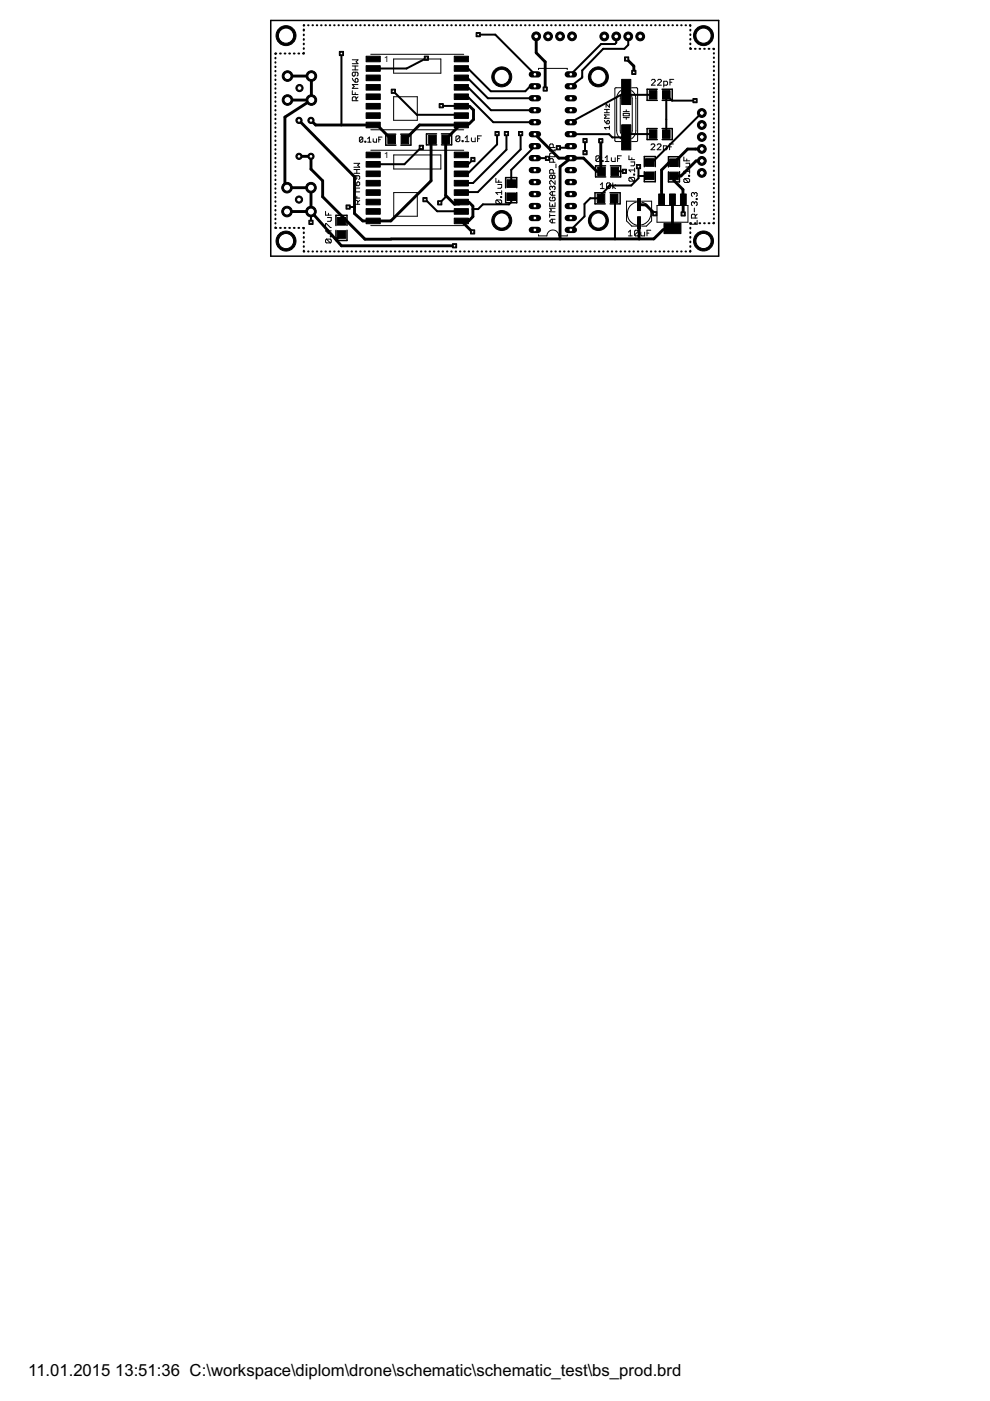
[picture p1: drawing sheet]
<svg xmlns="http://www.w3.org/2000/svg" width="210mm" height="297mm" viewBox="0 0 210 297" stroke-linecap="round" stroke-linejoin="round" font-family="sans-serif">
<defs><g id="words">
<g font-size="4">
<text x="6" y="291.7">11.01.2015</text>
<text x="24.4" y="291.7">13:51:36 C:\workspace\diplom\drone\schematic\schematic_test\bs_prod.brd</text>
</g>
<g font-size="2">
<text x="81.5" y="13.2">1</text>
<text x="81.5" y="33.5">1</text>
</g>
</g></defs>
<g fill="#000" stroke="#000" stroke-width=".21">
<path d="M77.6 17.9h3v1.2h-3zM77.6 15.9h3v1.2h-3zM77.6 13.9h3v1.2h-3zM77.6 11.9h3v1.2h-3zM77.6 19.9h3v1.2h-3zM96.3 19.9h3v1.2h-3zM96.3 17.9h3v1.2h-3zM96.3 15.9h3v1.2h-3zM96.3 13.9h3v1.2h-3zM96.3 11.9h3v1.2h-3zM131.8 16.8h2v5.4h-2zM137.7 19.2h1.6v1.8h-1.6z"/>
<path d="M140.5 19.2h1.6v1.8h-1.6zM77.6 21.9h3v1.2h-3zM77.6 23.9h3v1.2h-3zM77.6 25.9h3v1.2h-3zM77.6 38.2h3v1.2h-3zM77.6 36.3h3v1.1h-3zM77.6 34.2h3v1.2h-3zM77.6 32.3h3v1.1h-3zM82.2 28.7h1.6v1.8h-1.6zM85 28.7h1.7v1.8h-1.7zM90.9 28.7h1.6v1.7h-1.6zM93.7 28.7h1.6v1.7h-1.6z"/>
<path d="M96.3 25.9h3v1.2h-3zM96.3 23.9h3v1.2h-3zM96.3 21.9h3v1.2h-3zM96.3 38.2h3v1.2h-3zM96.3 36.3h3v1.1h-3zM96.3 34.2h3v1.2h-3zM96.3 32.3h3v1.1h-3zM107.5 38.1h1.8v1.6h-1.8zM126.7 35.5h1.6v1.7h-1.6zM129.5 35.5h1.6v1.7h-1.6zM131.8 26.5h2v5.3h-2zM136.9 33.7h1.8v1.6h-1.8z"/>
<path d="M136.9 36.5h1.8v1.6h-1.8zM137.7 27.5h1.6v1.8h-1.6zM140.5 27.5h1.6v1.8h-1.6zM142 33.7h1.8v1.6h-1.8zM142 36.5h1.8v1.6h-1.8zM71.5 46.1h1.8v1.6h-1.8zM71.5 48.9h1.8v1.6h-1.8zM77.6 40.2h3v1.2h-3zM77.6 42.2h3v1.2h-3zM77.6 44.2h3v1.2h-3zM77.6 46.2h3v1.2h-3zM96.3 46.2h3v1.2h-3z"/>
<path d="M96.3 44.2h3v1.2h-3zM96.3 42.2h3v1.2h-3zM96.3 40.2h3v1.2h-3zM107.5 40.9h1.8v1.6h-1.8zM126.6 41.1h1.6v1.8h-1.6zM129.4 41.1h1.6v1.8h-1.6zM135.2 42.1h.6v2.5h-.6zM135.2 46h.6v2.5h-.6zM139.7 41.1h1.2v2.3h-1.2zM140.8 47.3h3.6v2.2h-3.6zM142 41.1h1.2v2.3h-1.2zM144.3 41.1h1.2v2.3h-1.2z"/>
</g>
<g fill="none" stroke="#000" stroke-width=".61">
<path d="M61 16.1h5v5.1M113.7 7.7v3.5l1.9 1.9v5.8M132.9 12.5l1.5 1.5v1.3M60.9 39.8h5v5.1M61 21.2h5M63.4 33.1h2.5v2.8l2.5 2.4v3.4l9 9h5.5M63.4 25.5l11.8 12v7.8l1.7 1.5h6l8.5-8.5v-8.5M65.9 25.5l1 1h12.2M66 21.2l-5.6 3.6v15.5M79.9 26.5l3.1 3.1M97.5 26.5l-3 3v11.9l1.9 1.9M97.8 26.5h-8.9l-3 3.1"/>
<path d="M99.6 22.5l.8 .8v2l-1 1M113.4 28.4l5.1 5.1h5.2l2.8 2.8M121 33.5l-2.3 1.8v15.4M127.4 29.8v6.5M142.9 34.5h-1.1l-1.5 1.5v6.2M142.9 37.3v1l1.9 1.9v2M148.8 31.6h-3l-2.9 2.9M148.8 34.1h-1.2l-3.2 3.2h-1.5M60.9 44.9h5M65.9 44.9l6.5 7.2h24M72.4 49.7l-.9 .9M97.8 46.8l2.3 2.4"/>
<path d="M99.4 42.8l.9 .9v2.2l-1 1M135.5 43.4l1.4 .1 1.9 1.8M135.5 47.2v3.5M140.6 48.7l-2 2h-55.6M142.6 42.2v6.2M144.8 43.2v2.2"/>
</g>
<g fill="none" stroke="#000" stroke-width=".42">
<path d="M58.4 12.3v.1M58.4 13.2v.1M58.4 14.1v.1M58.4 15v.1M58.4 16v.1M58.4 16.9v.1M58.4 17.8v.1M58.4 18.7v.1M58.4 19.6v.1M58.6 11.3l-.2 .2M59.4 11.3h.1M60.3 11.3h.2"/>
<path d="M61.3 11.3h.2M62.3 11.3h.2M63.3 11.3h.1M64.4 6.2v.3M64.4 7.3v.2M64.4 8.3v.1M64.4 9.2v.2M64.4 10.2v.2M64.4 11.2v.1h-.2M64.5 5.4h-.1M65.3 5.4h.1M66.3 5.4h.1"/>
<path d="M67.2 5.4h.1M68.1 5.4h.1M69 5.4h.1M69.9 5.4h.1M70.8 5.4h.2M71.8 5.4h.1M72.4 11.3v15.2M72.7 5.4h.1M73.6 5.4h.1M74.5 5.4h.1M75.4 5.4h.1M76.4 5.4h.1"/>
<path d="M77.3 5.4h.1M78.2 5.4h.1M79.1 5.4h.1M80 5.4h.1M81 5.4h.1M81.9 5.4h.1M82.8 5.4h.1M83.4 19.3l5 5h10l-.2 .2h-.4l-.2-.2M83.7 5.4h.1M84.6 5.4h.2M85.6 5.4h.1M86.5 5.4h.1"/>
<path d="M87.4 5.4h.1M88.3 5.4h.1M89.2 5.4h.1M90.1 5.4h.2M90.4 12.3l-4.2 2.2h-7.1M91.1 5.4h.1M92 5.4h.1M92.9 5.4h.1M93.8 5.4h.1M94.8 5.4h.1M95.7 5.4h.1M96.6 5.4h.1"/>
<path d="M97.5 5.4h.1M97.8 18.5l1.6 .1 4.7 4.8h9.3M97.8 16.5l.1 .1h1.4l4.1 4.2h10M97.8 14.5l1.5 .1 4.8 4.7h7.3l1-1h1M98.4 5.4h.2M99.4 5.4h.1M100.3 5.4h.1M101.2 5.4h.1M101.4 7.3h3.6l8.4 8.5M102.1 5.4h.1M103 5.4h.1M103.9 5.4h.2"/>
<path d="M104.9 5.4h.1M105.8 5.4h.1M106.7 5.4h.1M107.6 5.4h.1M108.5 5.4h.2M109.5 5.4h.1M110.4 5.4h.1M111.3 5.4h.1M112.2 5.4h.1M113.2 5.4h.1M114.1 5.4h.1M115 5.4h.1"/>
<path d="M115.9 5.4h.1M116.8 5.4h.1M117.8 5.4h.1M118.7 5.4h.1M119.6 5.4h.1M120.5 5.4h.1M121.4 5.4h.1M122.3 5.4h.1M123.3 5.4h.1M124.2 5.4h.1M125.1 5.4h.1M126 5.4h.1"/>
<path d="M127 5.4h.1M127.9 5.4h.1M128.8 5.4h.1M129.7 5.4h.1M130.6 5.4h.1M130.7 7.7v1.4l-.3 .2h-3l-6.4 6.5M131.6 5.4h.1M132.5 5.4h.1M133.2 7.7v1.8l-.8 .9h-4.5l-4.5 4.5v1.5l-2.4 1.9M133.4 5.4h.1M134.3 5.4h.1M135.2 5.4h.1"/>
<path d="M136.1 5.4h.1M137.1 5.4h.1M138 5.4h.1M138.9 5.4h.1M139.8 5.4h.1M140.7 5.4h.2M141.7 5.4h.1M142.6 5.4h.1M143.5 5.4h.1M144.4 5.4h.1M145.4 5.4h.1M146.3 5.4l.1 .1"/>
<path d="M146.4 6.3v.2M146.4 7.3v.1M146.4 8.3v.1M146.4 9.2v.2M146.4 10.2v.2h.1M147.3 10.4h.2M148.3 10.4h.2M149.3 10.4h.1M150.2 10.4h.2M151.2 10.4l.2 .1M151.4 11.3v.1M151.4 12.2v.1"/>
<path d="M151.4 13.1v.1M151.4 14v.1M151.4 14.9v.2M151.4 15.9v.1M151.4 16.8v.1M151.4 17.7v.1M151.4 18.6v.2M151.4 19.6v.1M58.4 20.6v.1M58.4 21.5v.1M58.4 22.4v.1M58.4 23.3v.1"/>
<path d="M58.4 24.2v.2M58.4 25.2v.1M58.4 26.1v.1M58.4 27v.1M58.4 27.9v.1M58.4 28.9v.1M58.4 29.8v.1M58.4 30.7v.1M58.4 31.6v.1M58.4 32.5v.2M58.4 33.5v.1M58.4 34.4v.1"/>
<path d="M58.4 35.3v.1M58.4 36.2v.1M58.4 37.1v.2M58.4 38.1v.1M58.4 39v.1M58.4 39.9v.1M60.9 39.8l-.5 .5M66 39.7l-.1 .1M79.1 26.5h.8M79.7 34.8h.1M89.3 31.2l-3.6 3.6h-6.6M91.7 29.5l-.3 .3"/>
<path d="M93.6 22.4l6 .1M97.8 20.5l.2 .2h1.4l5.2 5.2h8.8M99.4 26.3h-1.4l-.5 .2M100.3 33.8l-1 1-1.5 .1M105.4 28.3v2.3l-6.3 6.3h-1.3M107.4 28.3v3.4l-7.1 7.1h-2.5M110.4 28.3v3.4l-9.1 9-3.5 .1M113.4 33.5l2.7 .1M113.4 31l-5 5v3.3M121 31l-.3 .3h-2.3M124 29.8v2.6M126.5 36.3h1"/>
<path d="M127.4 33.3h.1M127.4 36.3h.1M132.4 36.3h-2.1M135.4 35.3v2.5l-1.6 1.5h-4.4l-2 2v1M137.8 37.3h-2.4M138.5 28.4h-5l-.7 .7h-3l-.7-.7-8 .1M138.5 20.1h-5.1l-.6-.6-11.7 6.4M142.9 37.3h.1M142.9 34.5h.1M147.3 21.3h-4.8l-1.2-1.2v8.3M148.8 31.6h.1M148.8 24l-10.6 10.5h-.4l.1-.1"/>
<path d="M151.4 20.5v.1M151.4 21.4v.1M151.4 22.3v.1M151.4 23.2v.1M151.4 24.2v.1M151.4 25.1v.1M151.4 26v.1M151.4 26.9v.2M151.4 27.9v.1M151.4 28.8v.1M151.4 29.7v.1M151.4 30.6v.1"/>
<path d="M151.4 31.5v.1M151.4 32.5v.1M151.4 33.4v.1M151.4 34.3v.1M151.4 35.2v.1M151.4 36.2v.1M151.4 37.1v.1M151.4 38v.1M151.4 38.9v.1M151.4 39.8v.1M58.4 40.8v.1M58.4 41.8v.1"/>
<path d="M58.4 42.7v.1M58.4 43.6v.1M58.4 44.5v.1M58.4 45.4v.2M58.4 46.4v.1M58.4 47.3v.1M58.4 48.2l.2 .1M59.4 48.3h.1M60.3 48.3h.2M61.3 48.3h.2M62.3 48.3h.2M63.3 48.3h.1"/>
<path d="M64.2 48.3h.2v.2M64.4 49.3v.1M64.4 50.2v.2M64.4 51.2v.2M64.4 52.2v.1M64.4 53.1l.1 .2M65.3 53.3h.1M65.9 44.9v2.2M66.3 53.3h.1M67.2 53.3h.1M68.1 53.3h.1M69 53.3h.1"/>
<path d="M69.9 53.3h.1M70.8 53.3h.2M71.1 50.6h.4M71.8 53.3h.1M72.7 53.3h.1M72.7 46v.6l-.3 .3M73.6 53.3h.1M74.5 53.3h.1M75.2 43.9h-1.4M75.4 53.3h.1M76.4 53.3h.1M77.3 53.3h.1"/>
<path d="M78.2 53.3h.1M79.1 53.3h.1M80 53.3h.1M81 53.3h.1M81.9 53.3h.1M82.8 53.3h.1M83 50.7h-.1M83.7 53.3h.1M84.6 53.3h.2M85.6 53.3h.1M86.5 53.3h.1M87.4 53.3h.1"/>
<path d="M88.3 53.3h.1M89.2 53.3h.1M90.1 42.3l2.6 2.5h5.1M90.1 53.3h.2M91.1 53.3h.1M92 53.3h.1M92.9 53.3h.1M93.8 53.3h.1M94.5 41.4v.4l-1.3 1.2M94.8 53.3h.1M95.7 53.3h.1M96.6 53.3h.1"/>
<path d="M97.5 53.3h.1M97.8 46.8l1.5 .1M98.4 53.3h.2M99.4 53.3h.1M99.4 42.8h-1.6l-.5 .5h-.9M100.1 49.2h.1M100.3 53.3h.1M101.2 53.3h.1M102.1 53.3h.1M103 53.3h.1M103.9 53.3h.2M104.9 53.3h.1"/>
<path d="M105.8 53.3h.1M106.7 53.3h.1M107.6 53.3h.1M108.4 41.7v1.2l-.5 .4h-5.5l-1 1h-1.1M108.4 41.7h.1M108.5 53.3h.2M109.5 53.3h.1M110.4 53.3h.1M111.3 53.3h.1M112.2 53.3h.1M113.2 53.3h.1M114.1 53.3h.1"/>
<path d="M115 53.3h.1M115.9 53.3h.1M116.8 53.3h.1M117.8 53.3h.1M118.7 53.3h.1M119.6 53.3h.1M120.5 53.3h.1M121.4 53.3h.1M122.3 53.3h.1M123.3 53.3h.1M124.2 53.3h.1M125.1 53.3h.1"/>
<path d="M126 53.3h.1M127 53.3h.1M127.4 42.4v-.4h-2.3l-1.2 1.2v2.7l-2.9 2.8M127.9 53.3h.1M128.8 53.3h.1M129.7 53.3h.1M130.2 42l.2 .2v8.5M130.6 53.3h.1M131.6 53.3h.1M132.5 53.3h.1M133.4 53.3h.1M134.3 53.3h.1"/>
<path d="M135.2 53.3h.1M135.5 47.2h.1M135.7 43.2l-.2 .2M136.1 53.3h.1M137.1 53.3h.1M138 53.3h.1M138.9 53.3h.1M139.8 53.3h.1M140.7 53.3h.2M141.7 53.3h.1M142.6 53.3h.1M142.6 48.4h-1.6l-.4 .3"/>
<path d="M143.5 53.3h.1M144.4 53.3h.1M144.8 42.2v1M145.4 53.3h.1M146.4 53.1l-.1 .2M146.4 48.3v.2M146.4 49.3v.1M146.4 50.2v.2M146.4 51.2v.2M146.4 52.2v.1M146.5 47.3h-.1v.2M147.3 47.3h.2"/>
<path d="M148.3 47.3h.2M149.3 47.3h.1M150.2 47.3h.2M151.4 47.2l-.2 .1M151.4 40.8v.1M151.4 41.7v.1M151.4 42.6v.1M151.4 43.5v.1M151.4 44.4v.2M151.4 45.4v.1M151.4 46.3v.1"/>
</g>
<path d="M120.4 48.7h1.3" fill="none" stroke="#000" stroke-width="1.3"/>
<circle cx="121" cy="48.7" r=".4" fill="#fff" stroke="#000" stroke-width=".21"/>
<path d="M120.4 46.2h1.3" fill="none" stroke="#000" stroke-width="1.3"/>
<circle cx="121" cy="46.2" r=".4" fill="#fff" stroke="#000" stroke-width=".21"/>
<path d="M120.4 43.7h1.3" fill="none" stroke="#000" stroke-width="1.3"/>
<circle cx="121" cy="43.7" r=".4" fill="#fff" stroke="#000" stroke-width=".21"/>
<path d="M120.4 41.1h1.3" fill="none" stroke="#000" stroke-width="1.3"/>
<circle cx="121" cy="41.1" r=".4" fill="#fff" stroke="#000" stroke-width=".21"/>
<path d="M120.4 38.6h1.3" fill="none" stroke="#000" stroke-width="1.3"/>
<circle cx="121" cy="38.6" r=".4" fill="#fff" stroke="#000" stroke-width=".21"/>
<path d="M120.4 36.1h1.3" fill="none" stroke="#000" stroke-width="1.3"/>
<circle cx="121" cy="36.1" r=".4" fill="#fff" stroke="#000" stroke-width=".21"/>
<path d="M120.4 33.5h1.3" fill="none" stroke="#000" stroke-width="1.3"/>
<circle cx="121" cy="33.5" r=".4" fill="#fff" stroke="#000" stroke-width=".21"/>
<path d="M120.4 31h1.3" fill="none" stroke="#000" stroke-width="1.3"/>
<circle cx="121" cy="31" r=".4" fill="#fff" stroke="#000" stroke-width=".21"/>
<path d="M120.4 28.4h1.3" fill="none" stroke="#000" stroke-width="1.3"/>
<circle cx="121" cy="28.4" r=".4" fill="#fff" stroke="#000" stroke-width=".21"/>
<path d="M120.4 25.9h1.3" fill="none" stroke="#000" stroke-width="1.3"/>
<circle cx="121" cy="25.9" r=".4" fill="#fff" stroke="#000" stroke-width=".21"/>
<path d="M120.4 23.4h1.3" fill="none" stroke="#000" stroke-width="1.3"/>
<circle cx="121" cy="23.4" r=".4" fill="#fff" stroke="#000" stroke-width=".21"/>
<path d="M120.4 20.8h1.3" fill="none" stroke="#000" stroke-width="1.3"/>
<circle cx="121" cy="20.8" r=".4" fill="#fff" stroke="#000" stroke-width=".21"/>
<path d="M120.4 18.3h1.3" fill="none" stroke="#000" stroke-width="1.3"/>
<circle cx="121" cy="18.3" r=".4" fill="#fff" stroke="#000" stroke-width=".21"/>
<path d="M120.4 15.8h1.3" fill="none" stroke="#000" stroke-width="1.3"/>
<circle cx="121" cy="15.8" r=".4" fill="#fff" stroke="#000" stroke-width=".21"/>
<path d="M112.8 15.8h1.3" fill="none" stroke="#000" stroke-width="1.3"/>
<circle cx="113.4" cy="15.8" r=".4" fill="#fff" stroke="#000" stroke-width=".21"/>
<path d="M112.8 18.3h1.3" fill="none" stroke="#000" stroke-width="1.3"/>
<circle cx="113.4" cy="18.3" r=".4" fill="#fff" stroke="#000" stroke-width=".21"/>
<path d="M112.8 20.8h1.3" fill="none" stroke="#000" stroke-width="1.3"/>
<circle cx="113.4" cy="20.8" r=".4" fill="#fff" stroke="#000" stroke-width=".21"/>
<path d="M112.8 23.4h1.3" fill="none" stroke="#000" stroke-width="1.3"/>
<circle cx="113.4" cy="23.4" r=".4" fill="#fff" stroke="#000" stroke-width=".21"/>
<path d="M112.8 25.9h1.3" fill="none" stroke="#000" stroke-width="1.3"/>
<circle cx="113.4" cy="25.9" r=".4" fill="#fff" stroke="#000" stroke-width=".21"/>
<path d="M112.8 28.4h1.3" fill="none" stroke="#000" stroke-width="1.3"/>
<circle cx="113.4" cy="28.4" r=".4" fill="#fff" stroke="#000" stroke-width=".21"/>
<path d="M112.8 31h1.3" fill="none" stroke="#000" stroke-width="1.3"/>
<circle cx="113.4" cy="31" r=".4" fill="#fff" stroke="#000" stroke-width=".21"/>
<path d="M112.8 33.5h1.3" fill="none" stroke="#000" stroke-width="1.3"/>
<circle cx="113.4" cy="33.5" r=".4" fill="#fff" stroke="#000" stroke-width=".21"/>
<path d="M112.8 36.1h1.3" fill="none" stroke="#000" stroke-width="1.3"/>
<circle cx="113.4" cy="36.1" r=".4" fill="#fff" stroke="#000" stroke-width=".21"/>
<path d="M112.8 38.6h1.3" fill="none" stroke="#000" stroke-width="1.3"/>
<circle cx="113.4" cy="38.6" r=".4" fill="#fff" stroke="#000" stroke-width=".21"/>
<path d="M112.8 41.1h1.3" fill="none" stroke="#000" stroke-width="1.3"/>
<circle cx="113.4" cy="41.1" r=".4" fill="#fff" stroke="#000" stroke-width=".21"/>
<path d="M112.8 43.7h1.3" fill="none" stroke="#000" stroke-width="1.3"/>
<circle cx="113.4" cy="43.7" r=".4" fill="#fff" stroke="#000" stroke-width=".21"/>
<path d="M112.8 46.2h1.3" fill="none" stroke="#000" stroke-width="1.3"/>
<circle cx="113.4" cy="46.2" r=".4" fill="#fff" stroke="#000" stroke-width=".21"/>
<path d="M112.8 48.7h1.3" fill="none" stroke="#000" stroke-width="1.3"/>
<circle cx="113.4" cy="48.7" r=".4" fill="#fff" stroke="#000" stroke-width=".21"/>
<circle cx="63.5" cy="18.7" r=".76" fill="#000" stroke="#000" stroke-width=".21"/>
<circle cx="63.5" cy="18.7" r=".51" fill="#fff" stroke="#000" stroke-width=".21"/>
<circle cx="66" cy="16.1" r="1.12" fill="#000" stroke="#000" stroke-width=".21"/>
<circle cx="66" cy="16.1" r=".74" fill="#fff" stroke="#000" stroke-width=".21"/>
<circle cx="61" cy="16.1" r="1.12" fill="#000" stroke="#000" stroke-width=".21"/>
<circle cx="61" cy="16.1" r=".74" fill="#fff" stroke="#000" stroke-width=".21"/>
<circle cx="61" cy="21.2" r="1.12" fill="#000" stroke="#000" stroke-width=".21"/>
<circle cx="61" cy="21.2" r=".74" fill="#fff" stroke="#000" stroke-width=".21"/>
<circle cx="66" cy="21.2" r="1.12" fill="#000" stroke="#000" stroke-width=".21"/>
<circle cx="66" cy="21.2" r=".74" fill="#fff" stroke="#000" stroke-width=".21"/>
<circle cx="113.7" cy="7.7" r=".93" fill="#000" stroke="#000" stroke-width=".21"/>
<circle cx="113.7" cy="7.7" r=".51" fill="#fff" stroke="#000" stroke-width=".21"/>
<circle cx="116.2" cy="7.7" r=".93" fill="#000" stroke="#000" stroke-width=".21"/>
<circle cx="116.2" cy="7.7" r=".51" fill="#fff" stroke="#000" stroke-width=".21"/>
<circle cx="118.7" cy="7.7" r=".93" fill="#000" stroke="#000" stroke-width=".21"/>
<circle cx="118.7" cy="7.7" r=".51" fill="#fff" stroke="#000" stroke-width=".21"/>
<circle cx="121.3" cy="7.7" r=".93" fill="#000" stroke="#000" stroke-width=".21"/>
<circle cx="121.3" cy="7.7" r=".51" fill="#fff" stroke="#000" stroke-width=".21"/>
<circle cx="126.9" cy="46.8" r="2.12" fill="#000" stroke="#000" stroke-width=".21"/>
<circle cx="126.9" cy="46.8" r="1.61" fill="#fff" stroke="#000" stroke-width=".21"/>
<circle cx="126.9" cy="16.3" r="2.12" fill="#000" stroke="#000" stroke-width=".21"/>
<circle cx="126.9" cy="16.3" r="1.61" fill="#fff" stroke="#000" stroke-width=".21"/>
<circle cx="106.4" cy="16.3" r="2.12" fill="#000" stroke="#000" stroke-width=".21"/>
<circle cx="106.4" cy="16.3" r="1.61" fill="#fff" stroke="#000" stroke-width=".21"/>
<circle cx="106.4" cy="46.8" r="2.12" fill="#000" stroke="#000" stroke-width=".21"/>
<circle cx="106.4" cy="46.8" r="1.61" fill="#fff" stroke="#000" stroke-width=".21"/>
<circle cx="148.8" cy="24" r=".93" fill="#000" stroke="#000" stroke-width=".21"/>
<circle cx="148.8" cy="24" r=".51" fill="#fff" stroke="#000" stroke-width=".21"/>
<circle cx="148.8" cy="26.5" r=".93" fill="#000" stroke="#000" stroke-width=".21"/>
<circle cx="148.8" cy="26.5" r=".51" fill="#fff" stroke="#000" stroke-width=".21"/>
<circle cx="148.8" cy="29" r=".93" fill="#000" stroke="#000" stroke-width=".21"/>
<circle cx="148.8" cy="29" r=".51" fill="#fff" stroke="#000" stroke-width=".21"/>
<circle cx="148.8" cy="31.6" r=".93" fill="#000" stroke="#000" stroke-width=".21"/>
<circle cx="148.8" cy="31.6" r=".51" fill="#fff" stroke="#000" stroke-width=".21"/>
<circle cx="148.8" cy="34.1" r=".93" fill="#000" stroke="#000" stroke-width=".21"/>
<circle cx="148.8" cy="34.1" r=".51" fill="#fff" stroke="#000" stroke-width=".21"/>
<circle cx="148.8" cy="36.7" r=".93" fill="#000" stroke="#000" stroke-width=".21"/>
<circle cx="148.8" cy="36.7" r=".51" fill="#fff" stroke="#000" stroke-width=".21"/>
<circle cx="63.4" cy="42.3" r=".76" fill="#000" stroke="#000" stroke-width=".21"/>
<circle cx="63.4" cy="42.3" r=".51" fill="#fff" stroke="#000" stroke-width=".21"/>
<circle cx="65.9" cy="39.8" r="1.12" fill="#000" stroke="#000" stroke-width=".21"/>
<circle cx="65.9" cy="39.8" r=".74" fill="#fff" stroke="#000" stroke-width=".21"/>
<circle cx="60.9" cy="39.8" r="1.12" fill="#000" stroke="#000" stroke-width=".21"/>
<circle cx="60.9" cy="39.8" r=".74" fill="#fff" stroke="#000" stroke-width=".21"/>
<circle cx="60.9" cy="44.9" r="1.12" fill="#000" stroke="#000" stroke-width=".21"/>
<circle cx="60.9" cy="44.9" r=".74" fill="#fff" stroke="#000" stroke-width=".21"/>
<circle cx="65.9" cy="44.9" r="1.12" fill="#000" stroke="#000" stroke-width=".21"/>
<circle cx="65.9" cy="44.9" r=".74" fill="#fff" stroke="#000" stroke-width=".21"/>
<circle cx="63.4" cy="25.5" r=".66" fill="#000" stroke="#000" stroke-width=".21"/>
<circle cx="63.4" cy="25.5" r=".4" fill="#fff" stroke="#000" stroke-width=".21"/>
<circle cx="63.4" cy="33.1" r=".66" fill="#000" stroke="#000" stroke-width=".21"/>
<circle cx="63.4" cy="33.1" r=".4" fill="#fff" stroke="#000" stroke-width=".21"/>
<circle cx="65.9" cy="33.1" r=".66" fill="#000" stroke="#000" stroke-width=".21"/>
<circle cx="65.9" cy="33.1" r=".4" fill="#fff" stroke="#000" stroke-width=".21"/>
<circle cx="65.9" cy="25.5" r=".66" fill="#000" stroke="#000" stroke-width=".21"/>
<circle cx="65.9" cy="25.5" r=".4" fill="#fff" stroke="#000" stroke-width=".21"/>
<circle cx="135.7" cy="7.7" r=".93" fill="#000" stroke="#000" stroke-width=".21"/>
<circle cx="135.7" cy="7.7" r=".51" fill="#fff" stroke="#000" stroke-width=".21"/>
<circle cx="133.2" cy="7.7" r=".93" fill="#000" stroke="#000" stroke-width=".21"/>
<circle cx="133.2" cy="7.7" r=".51" fill="#fff" stroke="#000" stroke-width=".21"/>
<circle cx="130.7" cy="7.7" r=".93" fill="#000" stroke="#000" stroke-width=".21"/>
<circle cx="130.7" cy="7.7" r=".51" fill="#fff" stroke="#000" stroke-width=".21"/>
<circle cx="128.1" cy="7.7" r=".93" fill="#000" stroke="#000" stroke-width=".21"/>
<circle cx="128.1" cy="7.7" r=".51" fill="#fff" stroke="#000" stroke-width=".21"/>
<path d="M99.8 48.7h.8v.9h-.8z" fill="#000" stroke="#000" stroke-width=".21"/>
<circle cx="100.2" cy="49.2" r=".3" fill="#fff" stroke="#000" stroke-width=".21"/>
<path d="M146.9 20.9h.9v.9h-.9z" fill="#000" stroke="#000" stroke-width=".21"/>
<circle cx="147.4" cy="21.3" r=".3" fill="#fff" stroke="#000" stroke-width=".21"/>
<path d="M117.9 30.9h.9v.9h-.9z" fill="#000" stroke="#000" stroke-width=".21"/>
<circle cx="118.4" cy="31.3" r=".3" fill="#fff" stroke="#000" stroke-width=".21"/>
<path d="M115.6 33.1h.9v.9h-.9z" fill="#000" stroke="#000" stroke-width=".21"/>
<circle cx="116.1" cy="33.6" r=".3" fill="#fff" stroke="#000" stroke-width=".21"/>
<path d="M144.4 44.9h.9v.9h-.9z" fill="#000" stroke="#000" stroke-width=".21"/>
<circle cx="144.8" cy="45.4" r=".3" fill="#fff" stroke="#000" stroke-width=".21"/>
<path d="M138.4 44.9h.9v.9h-.9z" fill="#000" stroke="#000" stroke-width=".21"/>
<circle cx="138.8" cy="45.3" r=".3" fill="#fff" stroke="#000" stroke-width=".21"/>
<path d="M131.9 35.9h.9v.9h-.9z" fill="#000" stroke="#000" stroke-width=".21"/>
<circle cx="132.4" cy="36.3" r=".3" fill="#fff" stroke="#000" stroke-width=".21"/>
<path d="M95.9 51.7h.9v.9h-.9z" fill="#000" stroke="#000" stroke-width=".21"/>
<circle cx="96.4" cy="52.1" r=".3" fill="#fff" stroke="#000" stroke-width=".21"/>
<path d="M115.1 18.4h.9v.9h-.9z" fill="#000" stroke="#000" stroke-width=".21"/>
<circle cx="115.6" cy="18.9" r=".3" fill="#fff" stroke="#000" stroke-width=".21"/>
<path d="M93.1 22h.9v.9h-.9z" fill="#000" stroke="#000" stroke-width=".21"/>
<circle cx="93.6" cy="22.4" r=".3" fill="#fff" stroke="#000" stroke-width=".21"/>
<path d="M92.8 42.6h.9v.9h-.9z" fill="#000" stroke="#000" stroke-width=".21"/>
<circle cx="93.2" cy="43" r=".3" fill="#fff" stroke="#000" stroke-width=".21"/>
<path d="M65.5 46.7h.9v.9h-.9z" fill="#000" stroke="#000" stroke-width=".21"/>
<circle cx="65.9" cy="47.1" r=".3" fill="#fff" stroke="#000" stroke-width=".21"/>
<path d="M133.9 14.9h.9v.9h-.9z" fill="#000" stroke="#000" stroke-width=".21"/>
<circle cx="134.4" cy="15.3" r=".3" fill="#fff" stroke="#000" stroke-width=".21"/>
<path d="M132.4 12.1h.9v.9h-.9z" fill="#000" stroke="#000" stroke-width=".21"/>
<circle cx="132.9" cy="12.5" r=".3" fill="#fff" stroke="#000" stroke-width=".21"/>
<path d="M126.9 29.4h.9v.9h-.9z" fill="#000" stroke="#000" stroke-width=".21"/>
<circle cx="127.4" cy="29.8" r=".3" fill="#fff" stroke="#000" stroke-width=".21"/>
<circle cx="149.2" cy="51.1" r="2.12" fill="#000" stroke="#000" stroke-width=".21"/>
<circle cx="149.2" cy="51.1" r="1.61" fill="#fff" stroke="#000" stroke-width=".21"/>
<circle cx="149.2" cy="7.6" r="2.12" fill="#000" stroke="#000" stroke-width=".21"/>
<circle cx="149.2" cy="7.6" r="1.61" fill="#fff" stroke="#000" stroke-width=".21"/>
<path d="M134.9 34.9h.9v.9h-.9z" fill="#000" stroke="#000" stroke-width=".21"/>
<circle cx="135.4" cy="35.3" r=".3" fill="#fff" stroke="#000" stroke-width=".21"/>
<path d="M109.9 27.9h.9v.9h-.9z" fill="#000" stroke="#000" stroke-width=".21"/>
<circle cx="110.4" cy="28.3" r=".3" fill="#fff" stroke="#000" stroke-width=".21"/>
<path d="M106.9 27.9h.9v.9h-.9z" fill="#000" stroke="#000" stroke-width=".21"/>
<circle cx="107.4" cy="28.3" r=".3" fill="#fff" stroke="#000" stroke-width=".21"/>
<path d="M104.9 27.9h.9v.9h-.9z" fill="#000" stroke="#000" stroke-width=".21"/>
<circle cx="105.4" cy="28.3" r=".3" fill="#fff" stroke="#000" stroke-width=".21"/>
<path d="M123.6 31.9h.9v.9h-.9z" fill="#000" stroke="#000" stroke-width=".21"/>
<circle cx="124" cy="32.4" r=".3" fill="#fff" stroke="#000" stroke-width=".21"/>
<path d="M123.6 29.4h.9v.8h-.9z" fill="#000" stroke="#000" stroke-width=".21"/>
<circle cx="124" cy="29.8" r=".3" fill="#fff" stroke="#000" stroke-width=".21"/>
<path d="M90 11.9h.8v.9h-.8z" fill="#000" stroke="#000" stroke-width=".21"/>
<circle cx="90.4" cy="12.3" r=".3" fill="#fff" stroke="#000" stroke-width=".21"/>
<path d="M83 18.9h.8v.9h-.8z" fill="#000" stroke="#000" stroke-width=".21"/>
<circle cx="83.4" cy="19.3" r=".3" fill="#fff" stroke="#000" stroke-width=".21"/>
<circle cx="60.6" cy="7.6" r="2.12" fill="#000" stroke="#000" stroke-width=".21"/>
<circle cx="60.6" cy="7.6" r="1.61" fill="#fff" stroke="#000" stroke-width=".21"/>
<circle cx="60.6" cy="51.1" r="2.12" fill="#000" stroke="#000" stroke-width=".21"/>
<circle cx="60.6" cy="51.1" r="1.61" fill="#fff" stroke="#000" stroke-width=".21"/>
<path d="M88.9 30.8h.9v.9h-.9z" fill="#000" stroke="#000" stroke-width=".21"/>
<circle cx="89.3" cy="31.2" r=".3" fill="#fff" stroke="#000" stroke-width=".21"/>
<path d="M89.7 41.9h.9v.9h-.9z" fill="#000" stroke="#000" stroke-width=".21"/>
<circle cx="90.1" cy="42.3" r=".3" fill="#fff" stroke="#000" stroke-width=".21"/>
<path d="M99.8 33.4h.9v.9h-.9z" fill="#000" stroke="#000" stroke-width=".21"/>
<circle cx="100.3" cy="33.8" r=".3" fill="#fff" stroke="#000" stroke-width=".21"/>
<path d="M100.9 6.9h.9v.9h-.9z" fill="#000" stroke="#000" stroke-width=".21"/>
<circle cx="101.4" cy="7.3" r=".3" fill="#fff" stroke="#000" stroke-width=".21"/>
<path d="M73.4 43.5h.9v.8h-.9z" fill="#000" stroke="#000" stroke-width=".21"/>
<circle cx="73.8" cy="43.9" r=".3" fill="#fff" stroke="#000" stroke-width=".21"/>
<path d="M71.9 10.9h.9v.9h-.9z" fill="#000" stroke="#000" stroke-width=".21"/>
<circle cx="72.4" cy="11.3" r=".3" fill="#fff" stroke="#000" stroke-width=".21"/>
<g fill="none" stroke="#000" stroke-width=".21">
<path d="M74.7 19.2v.8h1.2M74.7 16.6l.6 .8M74.7 14.8h1.2M74.7 14h1.2M74.7 12.7h1.2l-.4 .4 .4 .4h-1.2M75.3 15.3v.6l-.2 .2-.4-.2v-.4l.2-.2h.8l.2 .2v.4l-.2 .2M75.3 14v.8M75.3 19.6v.4M75.5 16.6l.4 .2v.4l-.2 .2h-.4v-.6zM75.9 17.9h-1.2l.4 .4-.4 .4h1.2M78.6 11.5h19.7M83.5 12.5h10v3h-10z"/>
<path d="M114.2 14.8v-.3h6.1v.3M131.6 18.6h-1.1l-.1 .3v10.9l.1 .2h1.1M131.6 19.2l-.7 .9-.2 .8v6.8l.2 .8 .7 .9M133.9 19.2l.8 .9 .1 .8v6.8a2.01 2.01 0 0 1-.9 1.7M133.9 18.6h1.1l.2 .3v10.9l-.3 .2h-1M138.1 17l.2-.2h.4l.2 .2v.2l-.8 .9h.8M139.4 17l.2-.2h.4l.2 .2v.2l-.8 .9h.8M140.7 18.1h.7l.1-.3v-.4l-.1-.2h-.7v1.3M142 17.4h.5M142.9 16.8h-.9v1.3M75 36.7h1.3M75 35.9h1.3"/>
<path d="M75 34.6h1.3l-.5 .4 .5 .5h-1.3M75 38.6l.6 .8M75.5 21.4v-.7l-.2-.2h-.4l-.2 .2v.7h1.2M75.6 37.3v.6l-.2 .2-.4-.2v-.5l.2-.1h.9l.2 .1v.5l-.2 .2M75.6 35.9v.8M75.8 38.6l.5 .2v.4l-.2 .2h-.5v-.6zM75.9 20.5l-.4 .5M76.3 39.9h-1.3l.4 .4-.4 .4h1.3M76.9 29.3l-.2-.2h-.3l-.2 .2v.7M76.9 29.3v.7l-.2 .1h-.3l-.2-.1M76.9 29.3l-.7 .7M77.4 30h.2v.1h-.2z"/>
<path d="M78 30.1h.7M78 29.4l.3-.3v1M78.6 27.5h19.7M78.6 31.9h19.7M79.1 29.4v.6l.2 .1h.5v-.7M80.3 29.6h.3M81 29.1h-.7v1M83.5 20.5h5v5h-5zM83.5 32.9h10v2.9h-10zM97.5 29l-.2-.2h-.4l-.2 .2v.8M97.5 29v.8l-.2 .2h-.4l-.2-.2M97.5 29l-.8 .8"/>
<path d="M98 29.8h.2v.2h-.2zM98.6 30h.8M98.6 29.2l.4-.4v1.2M99.9 29.2v.6l.2 .2h.7v-.8M101.3 29.4h.4M102.1 28.8h-.8v1.2M105.1 37.8v.8h1.3M105.5 39.1h.9v.6l-.2 .2h-.7M105.7 38.2v.4M116.5 31.9h1.2M116.5 31.7v.3M116.7 32.5h.8l.2 .2v.5h-1.2v-.5z"/>
<path d="M117.1 37.3v.4M117.1 39.7v.2M117.1 37.3l-.2-.2-.4 .2v.4l.2 .2 .4-.2M117.1 39.7l-.2-.2-.4 .2v.3l.2 .2M117.1 37.3l.2-.2 .4 .2v.4l-.2 .2-.4-.2M117.1 39.7l.2-.2 .4 .2v.3l-.2 .2M117.3 31.3v-.6l-.2-.2h-.4l-.2 .2v.6h1.2M117.3 34.4v-.6l-.2-.2h-.4l-.2 .2v.6h1.2M117.3 36.7v-.5l-.2-.2h-.4l-.2 .2v.5h1.2M117.7 38.3v.8l-.8-.8-.4 .2v.4l.2 .2M117.7 31.7v.3M117.9 34.8v.8"/>
<path d="M127.2 33.2l-.2-.2h-.4l-.3 .2v.9M127.2 33.2v.9l-.2 .1h-.4l-.3-.1M127.2 33.2l-.9 .9M127.3 39.2l.4-.4v1.2M127.3 40h.8M127.7 34.1h.2v.1h-.2zM128.1 25.5l.6 .7M128.1 23.9h1.1M128.1 23.2h1.1M128.3 33.4l.4-.4v1.2M128.3 34.2h.8M128.7 25.7l.2-.2 .3 .2-.2 .5h-.3z"/>
<path d="M128.7 23.2v.7M129.2 27.1h-1.1l.4 .3M129.2 22v.7l-.7-.7v.7M129.2 26.7v.7M129.2 24.4h-1.1l.4 .3-.4 .4h1.1M129.4 39v.8l-.2 .2h-.4l-.2-.2M129.4 39l-.2-.2h-.4l-.2 .2v.8M129.4 39l-.8 .8M129.6 33.4v.7l.2 .1h.6v-.8M129.9 38.8v1.2M130.5 39.2l-.6 .4 .6 .4M130.9 33.6h.4"/>
<path d="M131.6 20.3l-.1 .6v6.8l.1 .6M131.7 33h-.8v1.2M132.1 24h1.3v.6h-1.3zM132.1 23.7h1.3M132.1 24.9h1.3M132.8 23.3v.4M132.8 24.9v.4M133.3 33v.8h1.3M133.5 37.6l-.2 .2v.4l.2 .2h.9M133.5 37.6h.9l.2 .2v.4l-.2 .2M133.5 37.6l.9 .8M133.8 34.3h.8v.6l-.2 .3h-.6"/>
<path d="M133.9 20.3l.1 .6v6.8l-.1 .6M134 33.4v.4M134.4 36.9h.2v.2h-.2zM134.6 35.6v.8M134.6 36h-1.3l.5 .4M138 30.7l.2-.2h.4l.2 .2v.2l-.8 .8h.8M139.3 30.7l.3-.2h.4l.1 .2v.2l-.8 .8h.8M140.7 31.7h.6l.2-.2v-.4l-.2-.2h-.6v1.3M142 31.1h.4M142.8 30.5h-.8v1.2M145 33.3v.8h1.2M145.2 37.9l-.2 .2v.4l.2 .2h.8"/>
<path d="M145.2 37.9h.8l.2 .2v.4l-.2 .2M145.2 37.9l.8 .8M145.4 34.6h.8v.6l-.2 .2h-.6M145.6 33.7v.4M146 37.2h.2v.2h-.2zM146.2 35.9v.8M146.2 36.3h-1.2l.4 .4M69 44.8v.8h1.2M69 48.2v-.8h.2l.8 .8h.2M69.2 50.7l-.2 .2v.4l.2 .2h.8M69.2 50.7h.8l.2 .2v.4l-.2 .2M69.2 50.7l.8 .8"/>
<path d="M69.4 46.1h.8v.6l-.2 .2h-.6M69.6 48.7v.9l-.6-.7h1.2M69.6 45.2v.4M70 50h.2v.2h-.2zM75 41.2v.8h1.3M75.6 41.6v.4M75.8 43.3v-.6l-.2-.2h-.4l-.2 .2v.6h1.3M76.3 42.5l-.5 .4M78.6 47.8h19.7M83.5 40.8h5v5h-5zM105.3 42.4l-.2 .2v.4l.2 .2h.9M105.3 42.4h.9l.2 .2v.4l-.2 .2"/>
<path d="M105.3 42.4l.9 .8M106.2 41.7h.2v.2h-.2zM106.4 40.8h-1.3l.4 .4M106.4 40.4v.8M114.2 49.8v.2h1.8a1.27 1.27 0 0 1 1.2-1.2 1.27 1.27 0 0 1 1.3 1.2h1.8v-.2M116.5 45.7h1.2M116.5 43v.7h1.2v-.7M116.5 45.3v.8M116.7 41.8l-.2 .2v.4l.2 .2h.8l.2-.2v-.4l-.2-.2h-.4v.4M117.1 40.6v.8M117.1 43.3v.4M117.1 46.5v.7"/>
<path d="M117.7 46.5h-.8l-.4 .4 .4 .3h.8M117.7 44.2h-1.2l.4 .3-.4 .4h1.2M117.7 40.6h-.8l-.4 .4 .4 .4h.8M133.2 50h.8M133.2 49.2l.4-.4v1.2M134.9 42.8a2.52 2.52 0 0 0-1.9 2.5 2.52 2.52 0 0 0 2 2.5M134.9 42.7h-2.1v4.1l1.1 1.1h1.1M135.4 49v.8l-.2 .2h-.5l-.1-.2M135.4 49l-.2-.2h-.5l-.1 .2v.8M135.4 49l-.8 .8M135.9 49.2v.6l.2 .2h.6v-.8M136 42.8a2.47 2.47 0 0 1 2 2.5 2.47 2.47 0 0 1-2 2.4"/>
<path d="M136 42.7h2.2v4.1l-1.1 1.1h-1.1M137.2 49.4h.4M138 48.8h-.8v1.2M139.3 43.6h6.6v3.5h-6.6zM147.2 41l-.2-.2-.4 .2v.4l.2 .3M147.2 41l.2-.2 .4 .2v.4l-.2 .3M147.2 43l.2-.2 .4 .2v.4l-.2 .2M147.2 43l-.2-.2-.4 .2v.4l.2 .2M147.2 41v.2M147.2 43v.2M147.2 44.1v.8M147.4 46.2v-.6l-.2-.2h-.4l-.2 .2v.6h1.2"/>
<path d="M147.6 42.1h.2v.2h-.2zM147.8 46.7v.8h-1.2M147.8 45.4l-.4 .4"/>
</g>
<g fill="none" stroke="#000" stroke-width=".32">
<path d="M57.4 4.3h95v50h-95zM139.3 18.9h-2.1v2.4h2.2M140.4 18.9h2.1v2.4h-2.1M83.9 28.4h-2.1v2.4h2.1M85 28.4h2.1v2.4h-2.1M92.6 28.4h-2.2v2.3h2.2M93.6 28.4h2.2v2.3h-2.2M109.6 39.8v-2.1h-2.4v2.1M128.4 35.2h-2.1v2.3h2.1M129.4 35.2h2.2v2.3h-2.1M138.9 35.3v-2.1h-2.3v2.1M138.9 36.4v2.1h-2.3v-2.1"/>
<path d="M139.3 27.3h-2.1v2.3h2.2M140.4 27.3h2.1v2.3h-2.1M144.1 35.4v-2.2h-2.4v2.2M144.1 36.4v2.2h-2.4v-2.2M73.6 47.8v-2.1h-2.4v2.1M73.6 48.8v2.2h-2.4v-2.1M109.6 40.8v2.2h-2.4v-2.1M128.3 40.9h-2.1v2.3h2.1M129.3 40.9h2.2v2.3h-2.2"/>
</g>
<use href="#words"/>
</svg>
